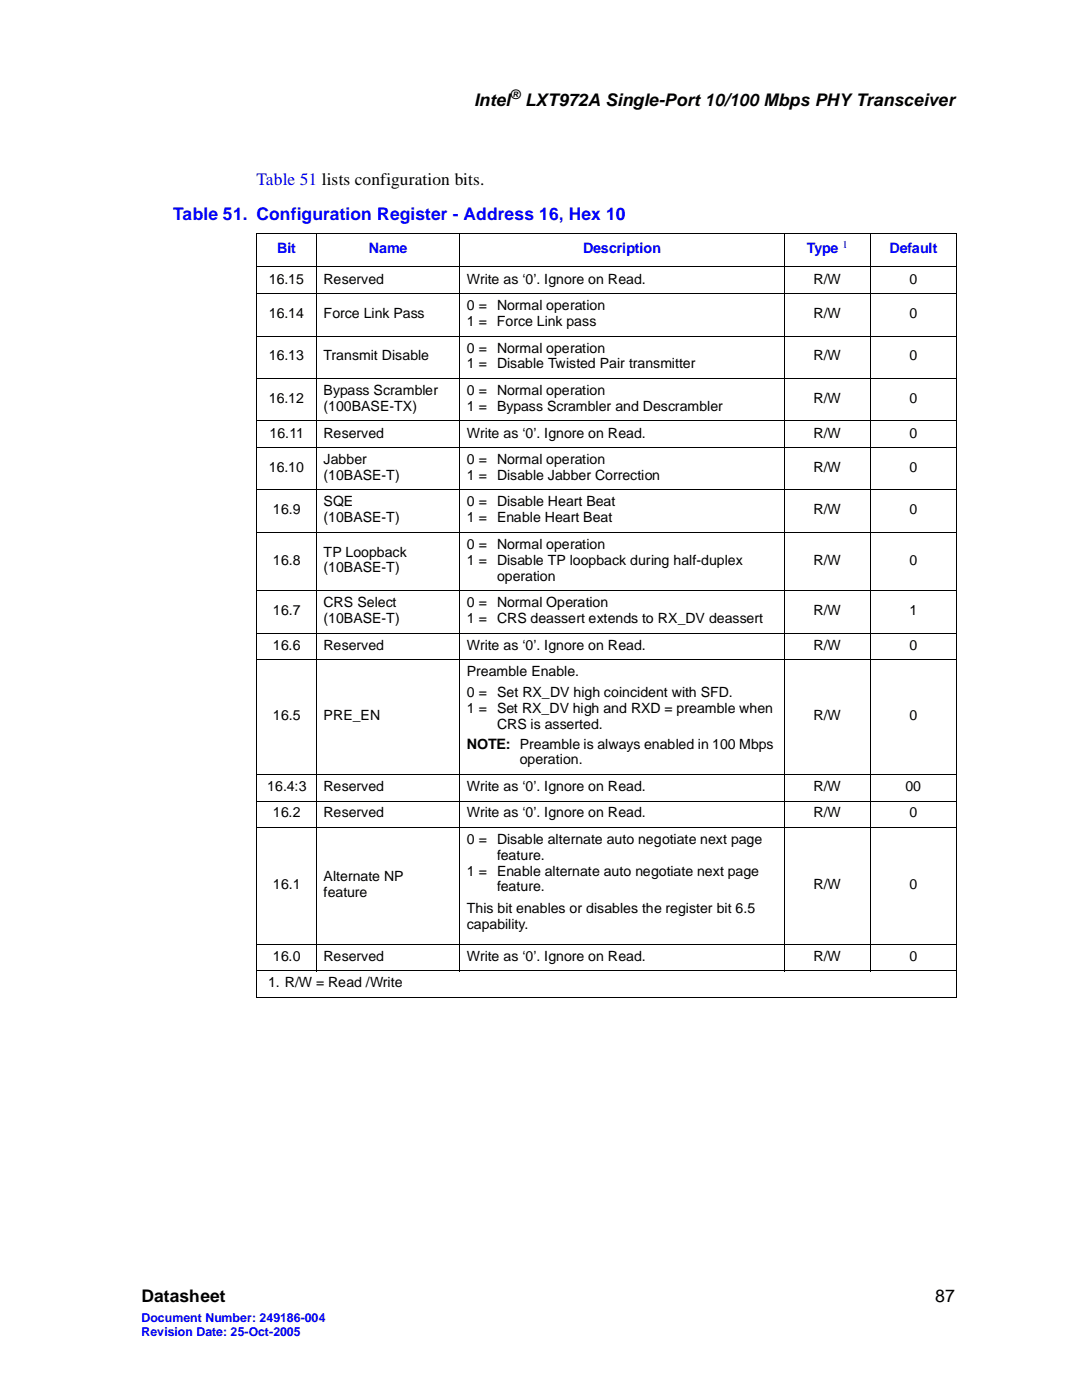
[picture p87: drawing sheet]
<svg xmlns="http://www.w3.org/2000/svg" width="216mm" height="279mm" viewBox="0 0 216 279" stroke-linecap="round" stroke-linejoin="round" font-family="sans-serif">
<defs><g id="words">
<g font-size="3.5">
<text x="94.6" y="21.1">Intel</text>
<text x="104.8" y="21.1">LXT972A Single-Port 10/100 Mbps PHY Transceiver</text>
<text x="28.2" y="259.9">Datasheet</text>
<text x="186.6" y="259.9">87</text>
</g>
<g font-size="3.5" fill="#00f">
<text x="51.2" y="36.9">Table 51 lists configuration bits.</text>
<text x="34.6" y="44">Table 51. Configuration Register - Address 16, Hex 10</text>
</g>
<g font-size="2.9" fill="#00f">
<text x="55.3" y="50.6">Bit</text>
<text x="73.6" y="50.6">Name</text>
<text x="116.4" y="50.6">Description</text>
<text x="161" y="50.6">Type</text>
<text x="177.5" y="50.6">Default</text>
</g>
<text font-size="2.9" x="93.2" y="149.4">NOTE: Preamble is always enabled in 100 Mbps</text>
<g font-size="2.8">
<text x="53.6" y="56.6">16.15</text>
<text x="64.5" y="56.6">Reserved</text>
<text x="93.2" y="56.6">Write as ‘0’. Ignore on Read.</text>
<text x="162.3" y="56.6">R/W</text>
<text x="181.5" y="56.6">0</text>
<text x="53.6" y="63.4">16.14</text>
<text x="64.5" y="63.4">Force Link Pass</text>
<text x="93.2" y="61.9">0 =</text>
<text x="93.2" y="65.1">1 =</text>
<text x="99.2" y="65.1">Force Link pass</text>
<text x="99.2" y="61.9">Normal operation</text>
<text x="162.3" y="63.4">R/W</text>
<text x="181.5" y="63.4">0</text>
<text x="53.6" y="71.9">16.13</text>
<text x="64.5" y="71.9">Transmit Disable</text>
<text x="93.2" y="70.4">0 =</text>
<text x="99.2" y="70.4">Normal operation</text>
<text x="162.3" y="71.9">R/W</text>
<text x="181.5" y="71.9">0</text>
<text x="93.2" y="73.5">1 =</text>
<text x="99.2" y="73.5">Disable Twisted Pair transmitter</text>
<text x="53.6" y="80.4">16.12</text>
<text x="64.5" y="78.9">Bypass Scrambler</text>
<text x="64.5" y="82">(100BASE-TX)</text>
<text x="93.2" y="78.9">0 =</text>
<text x="93.2" y="82">1 =</text>
<text x="99.2" y="82">Bypass Scrambler and Descrambler</text>
<text x="99.2" y="78.9">Normal operation</text>
<text x="162.3" y="80.4">R/W</text>
<text x="181.5" y="80.4">0</text>
<text x="53.8" y="87.3">16.11</text>
<text x="64.5" y="87.3">Reserved</text>
<text x="93.2" y="87.3">Write as ‘0’. Ignore on Read.</text>
<text x="162.3" y="87.3">R/W</text>
<text x="181.5" y="87.3">0</text>
<text x="53.6" y="94.2">16.10</text>
<text x="64.5" y="92.6">Jabber</text>
<text x="64.5" y="95.8">(10BASE-T)</text>
<text x="93.2" y="92.6">0 =</text>
<text x="93.2" y="95.8">1 =</text>
<text x="99.2" y="92.6">Normal operation</text>
<text x="99.2" y="95.8">Disable Jabber Correction</text>
<text x="162.3" y="94.2">R/W</text>
<text x="181.5" y="94.2">0</text>
<text x="64.5" y="101">SQE</text>
<text x="93.2" y="101">0 =</text>
<text x="99.2" y="101">Disable Heart Beat</text>
<text x="54.5" y="102.6">16.9</text>
<text x="64.5" y="104.3">(10BASE-T)</text>
<text x="93.2" y="104.3">1 =</text>
<text x="99.2" y="104.3">Enable Heart Beat</text>
<text x="162.3" y="102.6">R/W</text>
<text x="181.5" y="102.6">0</text>
<text x="54.5" y="112.7">16.8</text>
<text x="64.5" y="111.1">TP Loopback</text>
<text x="93.2" y="109.5">0 =</text>
<text x="93.2" y="112.7">1 =</text>
<text x="99.2" y="112.7">Disable TP loopback during half-duplex</text>
<text x="99.2" y="109.5">Normal operation</text>
<text x="162.3" y="112.7">R/W</text>
<text x="181.5" y="112.7">0</text>
<text x="64.5" y="114.2">(10BASE-T)</text>
<text x="99.2" y="115.9">operation</text>
<text x="54.5" y="122.7">16.7</text>
<text x="64.5" y="121.2">CRS Select</text>
<text x="64.5" y="124.3">(10BASE-T)</text>
<text x="93.2" y="121.2">0 =</text>
<text x="93.2" y="124.3">1 =</text>
<text x="99.2" y="124.3">CRS deassert extends to RX_DV deassert</text>
<text x="99.2" y="121.2">Normal Operation</text>
<text x="162.3" y="122.7">R/W</text>
<text x="181.5" y="122.7">1</text>
<text x="54.5" y="129.7">16.6</text>
<text x="64.5" y="129.7">Reserved</text>
<text x="93.2" y="129.7">Write as ‘0’. Ignore on Read.</text>
<text x="162.3" y="129.7">R/W</text>
<text x="181.5" y="129.7">0</text>
<text x="93.2" y="134.9">Preamble Enable.</text>
<text x="54.5" y="143.7">16.5</text>
<text x="64.5" y="143.7">PRE_EN</text>
<text x="93.2" y="139.1">0 =</text>
<text x="93.2" y="142.4">1 =</text>
<text x="99.2" y="139.1">Set RX_DV high coincident with SFD.</text>
<text x="99.2" y="142.4">Set RX_DV high and RXD = preamble when</text>
<text x="162.3" y="143.7">R/W</text>
<text x="181.5" y="143.7">0</text>
<text x="99.2" y="145.5">CRS is asserted.</text>
<text x="103.7" y="152.5">operation.</text>
<text x="53.3" y="157.8">16.4:3</text>
<text x="64.5" y="157.8">Reserved</text>
<text x="93.2" y="157.8">Write as ‘0’. Ignore on Read.</text>
<text x="162.3" y="157.8">R/W</text>
<text x="180.7" y="157.8">00</text>
<text x="54.5" y="163.1">16.2</text>
<text x="64.5" y="163.1">Reserved</text>
<text x="93.2" y="163.1">Write as ‘0’. Ignore on Read.</text>
<text x="162.3" y="163.1">R/W</text>
<text x="181.5" y="163.1">0</text>
<text x="93.2" y="168.4">0 =</text>
<text x="99.2" y="171.6">feature.</text>
<text x="99.2" y="168.4">Disable alternate auto negotiate next page</text>
<text x="54.5" y="177.4">16.1</text>
<text x="64.5" y="175.8">Alternate NP</text>
<text x="64.5" y="179">feature</text>
<text x="93.2" y="174.8">1 =</text>
<text x="99.2" y="174.8">Enable alternate auto negotiate next page</text>
<text x="99.2" y="177.9">feature.</text>
<text x="162.3" y="177.4">R/W</text>
<text x="181.5" y="177.4">0</text>
<text x="93.2" y="182.1">This bit enables or disables the register bit 6.5</text>
<text x="93.2" y="185.4">capability.</text>
<text x="54.5" y="191.7">16.0</text>
<text x="64.5" y="191.7">Reserved</text>
<text x="93.2" y="191.7">Write as ‘0’. Ignore on Read.</text>
<text x="162.3" y="191.7">R/W</text>
<text x="181.5" y="191.7">0</text>
<text x="53.5" y="197">1. R/W = Read /Write</text>
</g>
<text font-size="2.6" x="101.8" y="19.7">®</text>
<g font-size="2.5" fill="#00f">
<text x="28.2" y="263.8">Document Number: 249186-004</text>
<text x="28.2" y="266.6">Revision Date: 25-Oct-2005</text>
</g>
<text font-size="2.1" fill="#00f" x="168.1" y="49.5">1</text>
</g></defs>
<g fill="none" stroke="#000" stroke-width=".2">
<path d="M51.1 46.6h139.9M51.1 53.3h139.9M51.1 58.6h139.9M51.2 46.7v152.2M63.2 46.5v147.3M91.7 46.5v147.3M156.5 46.5v147.3M173.7 46.5v147.3M190.9 46.7v152.2M51.1 67.1h139.9M51.1 75.6h139.9M51.1 84h139.9"/>
<path d="M51.1 89.3h139.9M51.1 97.7h139.9M51.1 106.2h139.9M51.1 117.9h139.9M51.1 126.4h139.9M51.1 131.6h139.9M51.1 154.5h139.9M51.1 159.9h139.9M51.1 165.1h139.9M51.1 188.4h139.9M51.1 193.7h139.9M51.1 199h139.9"/>
</g>
<use href="#words"/>
</svg>
